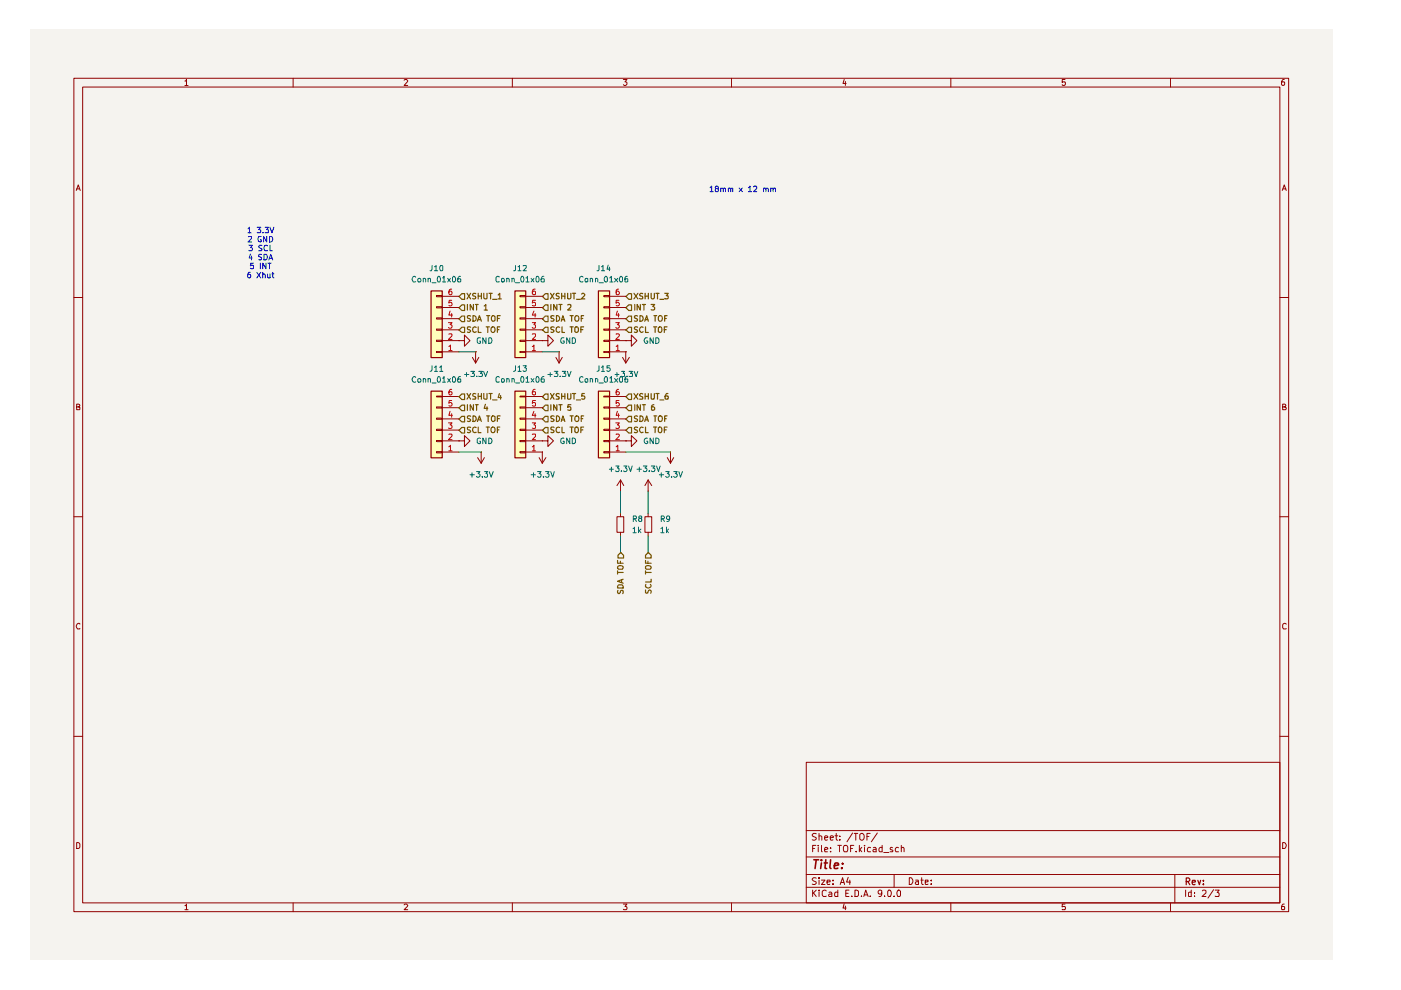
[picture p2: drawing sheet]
<svg xmlns="http://www.w3.org/2000/svg" width="297mm" height="210mm" viewBox="0 0 297 210" stroke-linecap="round" stroke-linejoin="round" font-family="sans-serif">
<path d="M6.3 6.4h276.2v197.1h-276.2z" fill="#f5f3ef"/>
<g fill="none" stroke="#910000" stroke-width=".21">
<path d="M15.7 16.6h257.5v176.7h-257.5zM17.5 18.5h253.9v172.9h-253.9zM39.2 17.2h.2l.1-.4v1.3M39.2 18.1h.7M62.1 16.6v1.9M85.7 17l.2-.2h.3l.2 .3-.7 1h.7M108.6 16.6v1.9M132.2 16.8h.7l-.4 .6 .4 .1v.4l-.2 .2h-.4l-.1-.2M155.1 16.6v1.9M179 16.8l-.3 .9h.7M179.2 17.3v.8M201.6 16.6v1.9"/>
<path d="M225.8 16.8h-.6v.6h.6l.1 .1-.1 .5-.4 .1-.2-.2M248.2 16.6v1.9M272.3 16.8h-.3a.93 .93 0 0 0-.2 1.2h.5l.1-.5-.1-.1h-.5l-.1 .1M16.2 40.4l.4-1.2 .4 1.2M16.3 40h.5M271.9 40.4l.4-1.2 .4 1.2M272 40h.6M15.7 63.1h1.8M271.4 63.1h1.8M16.3 86.3h.4l.2-.3-.1-.2-.5-.1v1.2h.5l.1-.5-.2-.1M271.9 86.3l.6-.1v-.4l-.6-.1v1.2h.6l.2-.4-.3-.2M15.7 109.6h1.8"/>
<path d="M271.4 109.6h1.8M16.9 132.3l-.1-.1a.66 .66 0 0 0-.6 .4 .66 .66 0 0 0 .2 .7h.5M272.7 132.3l-.4-.1-.4 .3v.6l.2 .2h.6M15.7 156.1h1.8M271.4 156.1h1.8M16.3 178.6h.3l.3 .4v.6l-.3 .3h-.3zM170.9 161.6h100.5v29.8h-100.5zM170.9 176.1h100.5M172.3 179.9h.4M173 179.2h-.7v1.4M173.1 176.8l-.6-.1-.3 .3 .1 .3 .7 .2 .1 .2a.51 .51 0 0 1-.4 .4 .51 .51 0 0 1-.5 0M173.5 179.2v.1"/>
<path d="M173.5 179.7v.9M173.7 177.3l.3-.1 .2 .2v.7M173.7 176.7v1.4M174.2 179.2v1.2l.1 .2M174.8 177.6l.7-.1-.1-.2-.4-.1-.2 .2 .1 .7h.5M176 177.6l.7-.1-.1-.2-.4-.1-.2 .2 .1 .7h.5M176.1 179.7v.2M177 177.2h.6M177.3 176.7v1.2l.3 .2M177.6 179.2h.8M178 179.2v1.4M178.1 178v.1"/>
<path d="M178.1 177.3v.1M178.9 179.4l.3-.2a.46 .46 0 0 1 .5 .5l-.1 .9h-.6l-.2-.4zM180.3 179.9h.5M180.8 176.6l-1.2 1.9M181 179.2h-.7v1.4M181.1 176.7h.8M181.4 176.7v1.4M182.2 179.2v1.4M182.3 177l.6-.3a.78 .78 0 0 1 .4 .8 .78 .78 0 0 1-.7 .6l-.3-.2zM182.7 179.7l-.5 .6M183.3 179.2v.1M183.3 179.7v.9"/>
<path d="M183.8 177.4h.4M184.5 176.7h-.7v1.4M184.6 179.7h-.5a.59 .59 0 0 0 0 .9h.5M185.2 179.7h.4l.2 .2v.7h-.6v-.4l.6-.2M186 176.6l-1.3 1.9M187 179.2v1.4l-.6-.1a.6 .6 0 0 1 .2-.8h.4M189.2 179.7h-.3l-.2 .2 .2 .3 .4 .1-.1 .3h-.5M190.5 179.7h-.4a.59 .59 0 0 0-.1 .9h.5M191.1 179.8l.2-.1h.3l.1 .9M191.1 179.2v1.4M271.9 178.6a.65 .65 0 0 1 .8 .7 .65 .65 0 0 1-.8 .6zM39.2 192h.2l.1-.3v1.2"/>
<path d="M39.2 192.9h.7M62.1 191.4v1.9M85.7 191.9l.2-.2h.3l.2 .2-.7 1h.7M108.6 191.4v1.9M132.2 191.7h.7l-.4 .5 .4 .2v.3l-.1 .2-.6-.1M155.1 191.4v1.9M170.9 188.1h100.5M170.9 185.4h100.5M170.9 181.7h100.5M172.3 188.7v1.4M172.5 189.3l.6 .8M173.1 186.2l-.6-.1-.3 .3 .3 .4 .6 .3a.51 .51 0 0 1-.4 .4 .51 .51 0 0 1-.5 0"/>
<path d="M173.1 188.7l-.8 .8M173.7 188.7v.2M173.7 186.1v.2M173.7 186.6v.9M173.7 189.1v1M174.2 186.6h.7l-.7 .9h.7M174.8 180.2l.7-.2-.1-.3h-.4l-.2 .2 .1 .7h.5M175.2 188.9l-.4-.2-.5 .4 .1 .8 .2 .2 .6-.1M175.3 187l.7-.1-.1-.3h-.5l-.1 .2 .1 .7h.5M175.8 189.2l.4-.1 .2 .3v.7h-.6l-.1-.4 .7-.2M176.1 180.5v.1M176.6 187.4v.1"/>
<path d="M176.6 186.6v.2M177.6 188.7v1.4h-.6v-.9h.6M178.1 187.5l.5-1.4 .5 1.4M178.3 187.1h.6M179 191.6l-.3 .9h.7M179.2 192.1v.8M179.3 189.4h.5M179.8 186l-.3 1h.8M180 188.7h-.7v1.4h.7M180.2 186.6v.9M180.6 190v.1M181.3 188.7h.3l.4 .4v.6l-.2 .4h-.5z"/>
<path d="M181.5 180.5v.1M182.3 180.1l.4 .5M182.6 190v.1M183.1 190.1l.5-1.4 .5 1.4M183.2 189.7h.7M184.5 190v.1M186.9 189.3v.2l-.5 .1-.2-.3v-.3l.2-.3 .5 .2v.8l-.2 .4h-.3M187.4 180.8h1.1M187.5 190v.1M188.2 189l.3-.3a.78 .78 0 0 1 .6 .6 .78 .78 0 0 1-.3 .8l-.5-.1zM189.6 190v.1M189.6 185.4v2.7"/>
<path d="M190.3 188.8l.4-.1 .2 .3v.8l-.1 .3h-.5l-.1-.3v-.6zM192.8 186.1a.72 .72 0 0 1 .8 .7 .72 .72 0 0 1-.8 .7zM194.1 186.6h.5l.1 .9M194.7 186.9h-.4l-.2 .3 .2 .3h.4M195.2 186.6h.5M195.4 186.1v1.2l.3 .2M196.2 187l.6-.1v-.3h-.6v.9h.6M197.4 187.4v.1M197.4 186.6v.2M201.6 191.4v1.9M225.8 191.7h-.6v.6l.6-.1 .1 .2-.1 .5-.6-.1M248.2 191.4v1.9"/>
<path d="M249.1 185.4v6M251.4 188.7v1.4M252.6 188.7v1.4h-.5l-.1-.8 .2-.2 .4 .1M253.2 190v.1M253.2 189.2v.2M254.9 188.9l.2-.2 .5 .1 .1 .5-.9 .8h.9M257.3 188.6l-1.2 1.8M257.6 188.7h.9l-.4 .5 .4 .3-.1 .6-.8-.1M272.3 191.7h-.3a.93 .93 0 0 0-.2 1.2h.5l.1-.5-.1-.2h-.5l-.1 .2"/>
</g>
<path d="M251.5 186.9h.5l.3-.3v-.2l-.3-.3h-.5v1.5M251.8 186.9l.5 .7M252.8 187.1l.6-.1v-.4h-.5l-.1 .2 .1 .7h.5M254 186.6l.3 1 .3-1M255.1 187.4v.2M255.1 186.6v.2" fill="none" stroke="#910000" stroke-width=".25"/>
<path d="M172.6 182.3h1M173.1 182.3l-.3 1.8M174.2 182.3v.2M174.2 183l-.2 1.1M174.8 183h.6M175.1 182.3l-.2 1.8h.4M176.1 182.3l-.2 1.6 .3 .2M176.9 183.6l.9-.2-.1-.4h-.7l-.1 .9 .1 .2h.6M178.5 184v.1M178.6 183v.2" fill="none" stroke="#910000" stroke-width=".34"/>
<g fill="#ffb">
<path d="M126.8 61.6h2.4v14.2h-2.4z"/>
<path d="M126.8 82.9h2.4v14.1h-2.4z"/>
<path d="M91.4 61.6h2.3v14.2h-2.3z"/>
<path d="M109.1 61.6h2.3v14.2h-2.3z"/>
<path d="M91.4 82.9h2.3v14.1h-2.3z"/>
<path d="M109.1 82.9h2.3v14.1h-2.3z"/>
</g>
<path d="M133.3 67h.6v1.2h-.6l-.6-.6z" fill="#f5f3ef"/>
<path d="M133.3 67h.6v1.2h-.6l-.6-.6zM135.2 67l-.5-.1-.2 .3 .1 .2 .5 .2v.4h-.6M135.7 66.9l.6 .2 .1 .3-.1 .5-.4 .2h-.2zM136.7 68.1l.4-1.2 .4 1.2M136.8 67.8h.6M138.6 66.9h.6M138.9 66.9v1.2M139.7 67l.2-.1a.6 .6 0 0 1 .5 .6 .6 .6 0 0 1-.5 .6l-.3-.4zM140.9 67.5h.4M141.4 66.9h-.5v1.2" fill="none" stroke="#765500" stroke-width=".25"/>
<path d="M133.3 62.3h.6v1.2h-.6l-.6-.6z" fill="#f5f3ef"/>
<path d="M133.3 62.3h.6v1.2h-.6l-.6-.6zM134.4 62.2l.9 1.2M135.3 62.2l-.9 1.2M136.3 62.3l-.5-.1-.2 .2 .1 .3 .6 .2v.4h-.7M136.8 62.2v1.2M136.8 62.8h.7M137.5 62.2v1.2M138 62.2v.9a.35 .35 0 0 0 .4 .3 .35 .35 0 0 0 .3-.3v-.9M139.1 62.2h.6M139.4 62.2v1.2M139.9 63.5h.9M140.9 62.2h.8l-.4 .5h.3v.6h-.7" fill="none" stroke="#765500" stroke-width=".25"/>
<path d="M133.3 64.6h.6v1.2h-.6l-.6-.6z" fill="#f5f3ef"/>
<path d="M133.3 64.6h.6v1.2h-.6l-.6-.6zM134.6 64.6v1.1M135.8 64.6v1.1l-.7-1.1v1.1M136.2 64.6h.7M136.5 64.6v1.1M138 64.6h.8l-.4 .4 .4 .2-.1 .5h-.7" fill="none" stroke="#765500" stroke-width=".25"/>
<path d="M133.3 90.6h.6v1.2h-.6l-.6-.6z" fill="#f5f3ef"/>
<path d="M133.3 90.6h.6v1.2h-.6l-.6-.6zM135.2 90.6h-.5l-.2 .2 .1 .3 .5 .1v.5h-.6M136.4 90.6a.55 .55 0 0 0-.8 .5 .55 .55 0 0 0 .8 .6M136.9 90.6v1.1h.6M138.6 90.6h.6M138.9 90.6v1.1M139.6 90.7l.5-.1a.65 .65 0 0 1 .3 .6 .65 .65 0 0 1-.6 .5l-.2-.1zM140.8 91.1h.5M141.4 90.6h-.6v1.1" fill="none" stroke="#765500" stroke-width=".25"/>
<g fill="none" stroke="#910000" stroke-width=".21">
<path d="M132.7 93.5h1.2v-1.1l1.1 1.1-1.1 1.2v-1.2M132.7 93.5h.1M141.5 97l.7 1.2M142.2 95.8h.1M142.2 95.8v2.4M142.8 97l-.6 1.2M131.6 104.1h.1M131.6 101.8l-.8 1.2M131.6 101.8l.6 1.2M131.6 101.8v2.3M137.4 104.1h.1M137.4 101.8l-.7 1.2"/>
<path d="M137.4 101.8l.8 1.2M137.4 101.8v2.3"/>
</g>
<path d="M132.7 88.9l.6-.6h.6v1.2h-.6z" fill="#f5f3ef"/>
<path d="M132.7 88.9l.6-.6h.6v1.2h-.6zM135.2 88.3l-.5-.1-.2 .2 .1 .3 .5 .2v.4h-.6M135.7 88.2l.6 .1 .1 .4-.1 .5-.4 .2h-.2zM136.7 89.4l.4-1.2 .4 1.2M136.8 89h.6M138.6 88.2h.6M138.9 88.2v1.2M139.7 88.3l.2-.1a.6 .6 0 0 1 .5 .6 .6 .6 0 0 1-.5 .6l-.3-.5zM140.9 88.8h.4M141.4 88.2h-.5v1.2" fill="none" stroke="#765500" stroke-width=".25"/>
<path d="M133.3 85.9h.6v1.2h-.6l-.6-.6z" fill="#f5f3ef"/>
<path d="M133.3 85.9h.6v1.2h-.6l-.6-.6zM134.6 85.8v1.2M135.8 85.8v1.2l-.7-1.2v1.2M136.2 85.8h.7M136.5 85.8v1.2M138.6 85.8l-.5 .3v.8h.6l.1-.4-.2-.3h-.3l-.2 .3" fill="none" stroke="#765500" stroke-width=".25"/>
<path d="M132.7 84.1l.6-.6h.6v1.2h-.6z" fill="#f5f3ef"/>
<path d="M132.7 84.1l.6-.6h.6v1.2h-.6zM134.4 83.4l.9 1.2M135.3 83.4l-.9 1.2M136.3 83.5l-.5-.1-.2 .3 .1 .2 .6 .3v.3l-.7 .1M136.8 83.4v1.2M136.8 84h.7M137.5 83.4v1.2M138 83.4l.1 1.2h.5l.1-.1v-1.1M139.1 83.4h.6M139.4 83.4v1.2M139.9 84.8h.9M141.6 83.4h-.2a.93 .93 0 0 0-.3 1.2h.5l.1-.5-.1-.2h-.5l-.1 .2" fill="none" stroke="#765500" stroke-width=".25"/>
<path d="M133.3 69.4h.6v1.1h-.6l-.6-.5z" fill="#f5f3ef"/>
<path d="M133.3 69.4h.6v1.1h-.6l-.6-.5zM135.2 69.4h-.6v.4a.44 .44 0 0 1 .4 .1 .44 .44 0 0 1 .1 .5h-.6M136.4 69.4a.54 .54 0 0 0-.8 .4 .54 .54 0 0 0 .7 .6l.1-.1M136.9 69.3v1.2h.6M138.6 69.3h.6M138.9 69.3v1.2M139.6 69.5l.5-.2a.65 .65 0 0 1 .3 .7 .65 .65 0 0 1-.6 .5l-.2-.2zM140.8 69.9h.5M141.4 69.3h-.6v1.2" fill="none" stroke="#765500" stroke-width=".25"/>
<path d="M126.9 61.7h2.3v14.1h-2.3z" fill="none" stroke="#910000" stroke-width=".25"/>
<g fill="none" stroke="#910000" stroke-width=".21">
<path d="M128 74.5h1.2v.3h-1.2zM128 72.1h1.2v.3h-1.2zM128 69.8h1.2v.2h-1.2zM128 67.4h1.2v.2h-1.2zM128 65h1.2v.3h-1.2zM128 62.7h1.2v.2h-1.2zM129.2 74.6h3.5M129.2 72.2h3.5M129.2 69.9h3.5M129.2 67.6h3.5M129.2 65.2h3.5M129.2 62.8h3.5"/>
<path d="M132 75.8l.7 1.2M132.7 74.6h.1M132.7 72.2h1.2v-1.2l1.1 1.2-1.1 1.2v-1.2M132.7 72.2h.1M132.7 74.6v2.4M133.4 75.8l-.7 1.2"/>
</g>
<path d="M130.6 68.4h.7l-.4 .4 .3 .1 .1 .4-.2 .3h-.4l-.1-.2M130.6 73.5l.4-.3v1.1M130.6 70.9l.5-.1 .2 .3-.7 .9h.7M130.6 74.3h.7M130.9 66l-.3 .8h.7M131.1 61.3l-.5 .3v.8h.6l.1-.4-.2-.3h-.3l-.2 .3M131.1 66.5v.7M131.2 63.7h-.6v.6l.5-.2 .2 .2-.1 .5h-.6" fill="none" stroke="#b90000" stroke-width=".21"/>
<path d="M115.6 83.5h.6v1.2h-.6l-.6-.6z" fill="#f5f3ef"/>
<path d="M115.6 83.5h.6v1.2h-.6l-.6-.6zM116.7 83.4l.8 1.2M117.5 83.4l-.8 1.2M118.6 83.5h-.6v.4l.5 .2 .1 .4-.1 .1h-.6M119.1 83.4v1.2M119.1 84h.7M119.8 83.4v1.2M120.4 83.4v1.2h.5l.1-.1v-1.1M121.4 83.4h.6M121.7 83.4v1.2M122.2 84.8h.9M123.9 83.4h-.5l-.1 .6 .5-.1 .2 .2v.4l-.2 .1-.5-.1" fill="none" stroke="#765500" stroke-width=".25"/>
<path d="M115.6 88.3h.6v1.2h-.6l-.6-.6z" fill="#f5f3ef"/>
<path d="M115.6 88.3h.6v1.2h-.6l-.6-.6zM117.5 88.3h-.7v.3l.7 .4-.3 .4-.4-.1M118 88.2a.6 .6 0 0 1 .7 .6 .6 .6 0 0 1-.7 .6zM119 89.4l.3-1.2 .5 1.2M119.1 89h.6M120.9 88.2h.6M121.2 88.2v1.2M122 88.3l.2-.1a.6 .6 0 0 1 .5 .6 .6 .6 0 0 1-.5 .6l-.3-.5zM123.2 88.8h.4M123.7 88.2h-.5v1.2" fill="none" stroke="#765500" stroke-width=".25"/>
<path d="M115.6 85.9h.6v1.2h-.6l-.6-.6z" fill="#f5f3ef"/>
<path d="M115.6 85.9h.6v1.2h-.6l-.6-.6zM116.8 85.8v1.2M118.1 85.8v1.2l-.7-1.2v1.2M118.5 85.8h.7M118.8 85.8v1.2M121 85.8h-.6v.6l.1-.2h.4l.1 .2v.5h-.6" fill="none" stroke="#765500" stroke-width=".25"/>
<path d="M115.6 90.6h.6v1.2h-.6l-.6-.6z" fill="#f5f3ef"/>
<path d="M115.6 90.6h.6v1.2h-.6l-.6-.6zM117.5 90.6h-.7v.4l.7 .4-.3 .3h-.4M118.7 90.6h-.3a.6 .6 0 0 0-.5 .5 .6 .6 0 0 0 .5 .6h.3M119.2 90.6v1.1h.5M120.9 90.6h.6M121.2 90.6v1.1M121.9 90.7l.5-.1a.65 .65 0 0 1 .3 .6 .65 .65 0 0 1-.6 .5l-.2-.1zM123.1 91.1h.5M123.7 90.6h-.6v1.1" fill="none" stroke="#765500" stroke-width=".25"/>
<path d="M126.9 82.9h2.3v14.2h-2.3z" fill="none" stroke="#910000" stroke-width=".25"/>
<path d="M128 95.8h1.2v.2h-1.2zM128 93.4h1.2v.2h-1.2zM128 91h1.2v.3h-1.2zM128 88.6h1.2v.3h-1.2zM128 86.3h1.2v.2h-1.2zM128 84h1.2v.2h-1.2zM129.2 95.8h3.5M129.2 93.5h3.5M129.2 91.2h3.5M129.2 88.8h3.5M129.2 86.4h3.5M129.2 84.1h3.5" fill="none" stroke="#910000" stroke-width=".21"/>
<path d="M130.6 89.7h.7l-.4 .4 .4 .2-.1 .5h-.6M130.6 94.7l.4-.3v1.2M130.6 92.1l.5-.1 .2 .4-.7 .8h.7M130.6 95.6h.7M130.9 87.2l-.3 .9h.7M131.1 82.5l-.3 .1-.2 .3v.8h.6l.1-.5-.2-.1h-.4l-.1 .1M131.1 87.7v.8M131.2 84.9h-.6v.6l.5-.2 .2 .3-.1 .4h-.6" fill="none" stroke="#b90000" stroke-width=".21"/>
<path d="M131.6 117.1l.6 .6v.6h-1.2v-.6z" fill="#f5f3ef"/>
<path d="M130.9 118.8v.6h1.2M131.5 119v.4M131.6 117.1l.6 .6v.6h-1.2v-.6zM130.9 120.2a.65 .65 0 0 1 .7-.3 .65 .65 0 0 1 .5 .5l-.1 .3h-.9zM130.9 121v.7M130.9 121.4h1.2M131 125.2l-.1 .4 .3 .3 .3-.3 .2-.4h.3v.7M131 124.2l.2-.2h.7l.2 .3v.4h-1.2zM131.8 123v.5M132.1 122.8l-1.2 .4 1.2 .5" fill="none" stroke="#765500" stroke-width=".25"/>
<path d="M136.9 117.7l.6-.6 .5 .6v.6h-1.1z" fill="#f5f3ef"/>
<path d="M136.9 118.8v.6h1.1M137.4 119v.4M137.5 117.1l.5 .6v.6h-1.1v-.6zM136.9 125.1v.6h.5l.1-.5 .3-.1 .2 .2v.5M136.9 120.1a.86 .86 0 0 1 1.1 .1l-.1 .5h-.9l-.1-.2zM136.9 121v.7M136.9 121.4h1.1M136.9 123.9v.5a.67 .67 0 0 0 .6 .3 .67 .67 0 0 0 .5-.5l-.1-.3M138 122.8v.6h-1.1" fill="none" stroke="#765500" stroke-width=".25"/>
<path d="M130.8 109.6h1.4v3.3h-1.4zM131.6 108.9v.7M131.6 112.9v.7M136.7 109.6h1.5v3.3h-1.5zM137.4 108.9v.7M137.4 112.9v.7" fill="none" stroke="#910000" stroke-width=".21"/>
<path d="M97.9 64.6h.6v1.2h-.6l-.6-.6z" fill="#f5f3ef"/>
<path d="M97.9 64.6h.6v1.2h-.6l-.6-.6zM99.1 64.6v1.1M100.4 64.6v1.1l-.7-1.1v1.1M100.8 64.6h.6M101 64.6v1.1M102.7 64.9l.3-.3v1.1M102.7 65.7h.6" fill="none" stroke="#765500" stroke-width=".25"/>
<path d="M97.9 62.3h.6v1.2h-.6l-.6-.6z" fill="#f5f3ef"/>
<g fill="none" stroke="#765500" stroke-width=".25">
<path d="M97.9 62.3h.6v1.2h-.6l-.6-.6zM99 62.2l.8 1.2M99.8 62.2l-.8 1.2M100.9 62.3h-.6v.4l.5 .2 .1 .2-.3 .3-.4-.1M101.4 62.2v1.2M101.4 62.8h.7M102.1 62.2v1.2M102.6 62.2v.9l.2 .3 .5-.1v-1.1M103.7 62.2h.7M104 62.2v1.2M104.4 63.5h1M105.6 62.5l.4-.3v1.2"/>
<path d="M105.6 63.4h.7"/>
</g>
<path d="M97.9 67h.6v1.2h-.6l-.6-.6z" fill="#f5f3ef"/>
<path d="M97.9 67h.6v1.2h-.6l-.6-.6zM99.8 67h-.7v.4l.7 .4-.3 .3-.4-.1M100.3 66.9a.6 .6 0 0 1 .7 .6 .6 .6 0 0 1-.7 .6zM101.2 68.1l.4-1.2 .5 1.2M101.4 67.8h.5M103.2 66.9h.6M103.5 66.9v1.2M104.4 66.9l.5 .2v.8l-.5 .2a.78 .78 0 0 1 0-1.2zM105.5 67.5h.4M106 66.9h-.5v1.2" fill="none" stroke="#765500" stroke-width=".25"/>
<path d="M97.9 69.4h.6v1.1h-.6l-.6-.5z" fill="#f5f3ef"/>
<path d="M97.9 69.4h.6v1.1h-.6l-.6-.5zM99.8 69.4h-.7v.3l.7 .4-.3 .4-.4-.1M101 69.4l-.3-.1a.6 .6 0 0 0-.5 .6 .6 .6 0 0 0 .5 .6l.3-.2M101.4 69.3v1.2h.6M103.1 69.3h.7M103.4 69.3v1.2M104.2 69.5l.2-.2a.6 .6 0 0 1 .6 .6 .6 .6 0 0 1-.6 .6l-.3-.4zM105.5 69.9h.3M106 69.3h-.5v1.2" fill="none" stroke="#765500" stroke-width=".25"/>
<path d="M91.4 61.7h2.4v14.1h-2.4z" fill="none" stroke="#910000" stroke-width=".25"/>
<g fill="none" stroke="#910000" stroke-width=".21">
<path d="M92.5 74.5h1.2v.3h-1.2zM92.5 72.1h1.2v.3h-1.2zM92.5 69.8h1.2v.2h-1.2zM92.5 67.4h1.2v.2h-1.2zM92.5 65h1.2v.3h-1.2zM92.5 62.7h1.2v.2h-1.2zM93.7 74.6h3.6M93.7 72.2h3.6M93.7 69.9h3.6M93.7 67.6h3.6M93.7 65.2h3.6M93.7 62.8h3.6"/>
<path d="M97.3 72.2h1.2v-1.2l1.2 1.2-1.2 1.2v-1.2M97.3 72.2h.1"/>
</g>
<path d="M95.1 68.4h.7l-.4 .4 .4 .3v.4l-.6 .1-.1-.2M95.2 73.5l.3-.3v1.1M95.2 70.9l.6-.1v.3l-.7 .9h.7M95.2 74.3h.6M95.4 66l-.2 .8h.7M95.8 63.7h-.6v.6l.1-.2 .5 .1v.6h-.6M95.8 61.3l-.5 .1-.1 .8a.35 .35 0 0 0 .3 .3 .35 .35 0 0 0 .3-.3v-.2l-.2-.3-.4 .3M95.8 66.5v.7" fill="none" stroke="#b90000" stroke-width=".21"/>
<path d="M97.3 88.9l.6-.6h.6v1.2h-.6z" fill="#f5f3ef"/>
<path d="M97.9 88.3h.6v1.2h-.6l-.6-.6zM99.8 88.3h-.7v.3l.7 .4-.3 .4-.4-.1M100.3 88.2a.6 .6 0 0 1 .7 .6 .6 .6 0 0 1-.7 .6zM101.2 89.4l.4-1.2 .5 1.2M101.4 89h.5M103.2 88.2h.6M103.5 88.2v1.2M104.4 88.2l.5 .1v.9l-.5 .2a.78 .78 0 0 1 0-1.2zM105.5 88.8h.4M106 88.2h-.5v1.2" fill="none" stroke="#765500" stroke-width=".25"/>
<path d="M97.9 90.6h.6v1.2h-.6l-.6-.6z" fill="#f5f3ef"/>
<path d="M97.9 90.6h.6v1.2h-.6l-.6-.6zM99.8 90.6h-.7v.4l.7 .4-.3 .3h-.4M101 90.6h-.3a.6 .6 0 0 0-.5 .5 .6 .6 0 0 0 .5 .6h.3M101.4 90.6v1.1h.6M103.1 90.6h.7M103.4 90.6v1.1M104.2 90.7l.2-.1a.6 .6 0 0 1 .6 .5 .6 .6 0 0 1-.6 .6l-.3-.4zM105.5 91.1h.3M106 90.6h-.5v1.1" fill="none" stroke="#765500" stroke-width=".25"/>
<path d="M97.3 93.5h1.2v-1.1l1.2 1.1-1.2 1.2v-1.2M97.3 93.5h.1M101.3 97l.7 1.2M102 95.8h.1M102 95.8v2.4M102.7 97l-.7 1.2M114.3 97l.7 1.2M115 95.8h.1M115 95.8v2.4M115.7 97l-.7 1.2" fill="none" stroke="#910000" stroke-width=".21"/>
<path d="M115.6 67h.6v1.2h-.6l-.6-.6z" fill="#f5f3ef"/>
<path d="M115.6 67h.6v1.2h-.6l-.6-.6zM117.5 67h-.7v.4l.7 .4-.3 .3-.4-.1M118 66.9a.6 .6 0 0 1 .7 .6 .6 .6 0 0 1-.7 .6zM119 68.1l.3-1.2 .5 1.2M119.1 67.8h.6M120.9 66.9h.6M121.2 66.9v1.2M122 67.1l.2-.2a.6 .6 0 0 1 .5 .6 .6 .6 0 0 1-.5 .6l-.3-.4zM123.2 67.5h.4M123.7 66.9h-.5v1.2" fill="none" stroke="#765500" stroke-width=".25"/>
<path d="M115.6 62.3h.6v1.2h-.6l-.6-.6z" fill="#f5f3ef"/>
<path d="M115.6 62.3h.6v1.2h-.6l-.6-.6zM116.7 62.2l.8 1.2M117.5 62.2l-.8 1.2M118.6 62.3h-.6v.4l.5 .2 .1 .2-.3 .3-.4-.1M119.1 62.2v1.2M119.1 62.8h.7M119.8 62.2v1.2M120.4 62.2v1.1l.1 .1h.3l.2-.3v-.9M121.4 62.2h.6M121.7 62.2v1.2M122.2 63.5h.9M123.3 62.4l.4-.2 .3 .3-.8 .9h.8" fill="none" stroke="#765500" stroke-width=".25"/>
<path d="M115.6 64.6h.6v1.2h-.6l-.6-.6z" fill="#f5f3ef"/>
<path d="M115.6 64.6h.6v1.2h-.6l-.6-.6zM116.8 64.6v1.1M118.1 64.6v1.1l-.7-1.1v1.1M118.5 64.6h.7M118.8 64.6v1.1M120.4 64.6h.6v.5l-.6 .6h.6" fill="none" stroke="#765500" stroke-width=".25"/>
<path d="M115.6 69.4h.6v1.1h-.6l-.6-.5z" fill="#f5f3ef"/>
<path d="M115.6 69.4h.6v1.1h-.6l-.6-.5zM117.5 69.4h-.7v.3l.7 .4-.3 .4-.4-.1M118.7 69.4l-.3-.1a.6 .6 0 0 0-.5 .6 .6 .6 0 0 0 .5 .6l.3-.2M119.2 69.3v1.2h.5M120.9 69.3h.6M121.2 69.3v1.2M121.9 69.5l.5-.2a.65 .65 0 0 1 .3 .7 .65 .65 0 0 1-.6 .5l-.2-.2zM123.1 69.9h.5M123.7 69.3h-.6v1.2" fill="none" stroke="#765500" stroke-width=".25"/>
<g fill="none" stroke="#910000" stroke-width=".21">
<path d="M110.2 74.5h1.2v.3h-1.2zM110.2 72.1h1.2v.3h-1.2zM110.2 69.8h1.2v.2h-1.2zM110.2 67.4h1.2v.2h-1.2zM110.2 65h1.2v.3h-1.2zM110.2 62.7h1.2v.2h-1.2zM111.4 74.6h3.6M111.4 72.2h3.6M111.4 69.9h3.6M111.4 67.6h3.6M111.4 65.2h3.6M111.4 62.8h3.6"/>
<path d="M115 72.2h1.2v-1.2l1.1 1.2-1.1 1.2v-1.2M115 72.2h.1M117.9 75.8l.6 1.2M118.5 74.6h.1M118.5 74.6v2.4M119.2 75.8l-.7 1.2M92.5 95.8h1.2v.2h-1.2zM92.5 93.4h1.2v.2h-1.2zM92.5 91h1.2v.3h-1.2zM92.5 88.6h1.2v.3h-1.2zM92.5 86.3h1.2v.2h-1.2zM92.5 84h1.2v.2h-1.2z"/>
<path d="M93.7 95.8h3.6M93.7 93.5h3.6M93.7 91.2h3.6M93.7 88.8h3.6M93.7 86.4h3.6M93.7 84.1h3.6M110.2 95.8h1.2v.2h-1.2zM110.2 93.4h1.2v.2h-1.2zM110.2 91h1.2v.3h-1.2zM110.2 88.6h1.2v.3h-1.2zM110.2 86.3h1.2v.2h-1.2zM110.2 84h1.2v.2h-1.2z"/>
<path d="M111.4 95.8h3.6M111.4 93.5h3.6M111.4 91.2h3.6M111.4 88.8h3.6M111.4 86.4h3.6M111.4 84.1h3.6M115 93.5h1.2v-1.1l1.1 1.1-1.1 1.2v-1.2M115 93.5h.1"/>
</g>
<path d="M109.2 61.7h2.3v14.1h-2.3zM91.4 82.9h2.4v14.2h-2.4zM109.2 82.9h2.3v14.2h-2.3z" fill="none" stroke="#910000" stroke-width=".25"/>
<g fill="none" stroke="#b90000" stroke-width=".21">
<path d="M112.9 73.5l.3-.3v1.1M112.9 70.9h.6v.4l-.6 .7h.6M112.9 68.4h.6l-.3 .4 .3 .1v.5l-.1 .2h-.4l-.1-.2M112.9 74.3h.6M113.2 66l-.3 .8h.7M113.5 61.3h-.3a.73 .73 0 0 0-.1 1.2l.4-.1v-.5l-.4-.2-.2 .3M113.5 66.5v.7M113.5 63.7h-.6v.6l.1-.2h.4l.1 .2v.5h-.6M95.1 89.7h.7l-.4 .4 .4 .1v.6h-.7M95.2 94.7l.3-.3v1.2M95.2 92.1l.6-.1v.4l-.7 .8h.7M95.2 95.6h.6"/>
<path d="M95.4 87.2l-.2 .9h.7M95.8 84.9h-.6v.6l.1-.2 .5 .1v.6h-.6M95.8 82.5h-.3a.73 .73 0 0 0-.1 1.2h.4v-.5v-.1h-.6v.1M95.8 87.7v.8M112.9 94.7l.3-.3v1.2M112.9 92.1h.6v.4l-.6 .7h.6M112.9 89.7h.6l-.3 .4 .3 .2v.5h-.6M112.9 95.6h.6M113.2 87.2l-.3 .9h.7M113.5 82.5h-.3a.73 .73 0 0 0-.2 1.2h.5v-.6h-.5l-.1 .1M113.5 87.7v.8M113.5 84.9h-.6v.6l.1-.2h.4l.1 .2v.5h-.6"/>
</g>
<path d="M97.9 83.5h.6v1.2h-.6l-.6-.6z" fill="#f5f3ef"/>
<g fill="none" stroke="#765500" stroke-width=".25">
<path d="M97.9 83.5h.6v1.2h-.6l-.6-.6zM99 83.4l.8 1.2M99.8 83.4l-.8 1.2M100.9 83.5h-.6v.4l.5 .2 .1 .4-.1 .1h-.6M101.4 83.4v1.2M101.4 84h.7M102.1 83.4v1.2M102.6 83.4v1.1l.1 .1 .6-.1v-1.1M103.7 83.4h.7M104 83.4v1.2M104.4 84.8h1M105.9 83.4l-.3 .9h.7"/>
<path d="M106.1 83.9v.7"/>
</g>
<path d="M97.9 85.9h.6v1.2h-.6l-.6-.6z" fill="#f5f3ef"/>
<path d="M97.9 85.9h.6v1.2h-.6l-.6-.6zM99.1 85.8v1.2M100.4 85.8v1.2l-.7-1.2v1.2M100.8 85.8h.6M101 85.8v1.2M102.9 85.7l-.2 .9h.7M103.3 86.2v.8" fill="none" stroke="#765500" stroke-width=".25"/>
<path d="M100.2 75.8l.6 1.2M100.8 74.6h.1M100.8 74.6v2.4M101.5 75.8l-.7 1.2" fill="none" stroke="#910000" stroke-width=".21"/>
<path d="M97.3 74.6h3.5M115 74.6h3.5M97.3 95.8h4.7M132.7 95.8h9.5M131.6 104.1v4.8M131.6 113.6v3.5M137.4 104.1v4.8M137.4 113.6v3.5" fill="none" stroke="#090" stroke-width=".21"/>
<g fill="none" stroke="#0000ca" stroke-width=".21">
<path d="M150.5 39.8l.4-.3v1.1M151.9 40h-.2a.31 .31 0 0 1 .1-.5 .31 .31 0 0 1 .4 .1v.4h-.3l-.3 .2 .1 .4h.5l.1-.4-.2-.2M152.8 40l.4-.1 .1 .1v.6M152.8 39.9v.7M154.4 40l.4-.1 .1 .1v.6M154.4 39.9v.7M156.7 39.9l.7 .7M157.4 39.9l-.7 .7M158.7 39.8l.3-.3v1.1M159.8 39.6l.1-.1h.4l.1 .1v.4l-.6 .6h.6M161.9 40l.3-.1 .2 .1v.6M161.9 39.9v.7"/>
<path d="M163.4 40h.5v.6M163.4 39.9v.7M52.6 48.5l.3-.3v1.2M52.6 49.4h.7M52.7 50.2l.6-.1v.4l-.7 .8h.7M52.7 52h.8l-.4 .5h.3v.7l-.7-.1M53.1 53.8l-.3 .9h.7M53.1 57.7h-.4l-.1 .3v.8h.5l.1-.4a.35 .35 0 0 0-.4-.2 .35 .35 0 0 0-.3 .2M53.3 54.3v.8M53.8 55.8h-.6l-.1 .6 .2-.2h.3l.2 .2v.5h-.7M54.4 57.7l.9 1.2M54.5 48.2h.8l-.4 .5 .4 .2v.3l-.2 .2-.6-.1"/>
<path d="M55.2 55.8v1.2M55.3 57.7l-.9 1.2M55.4 50.1h-.5a.67 .67 0 0 0-.2 .7 .67 .67 0 0 0 .5 .5l.2-.1v-.4h-.2M55.5 53.9l-.6 .1v.4l.6 .2v.3l-.2 .2-.4-.1M55.5 52.1h-.6v.4l.5 .2 .1 .3-.1 .2h-.5M55.7 49.3v.1M55.7 58.3l.2-.2 .3 .2v.6M55.7 57.7v1.2M56 53.9h.5l.1 .3v.6l-.3 .3h-.3zM56.2 48.2h.7l-.3 .5 .3 .1v.5h-.7M56.4 55.8v1.2l-.7-1.2v1.2M56.6 50.1v1.2l-.7-1.2v1.2"/>
<path d="M56.7 52.2l-.2-.2a.67 .67 0 0 0-.5 .5 .67 .67 0 0 0 .2 .7l.5-.1M56.7 58.1v.7l.2 .1 .3-.1M56.8 55.8h.7M57 55.1l.4-1.2 .4 1.2M57.1 50.1h.5a.66 .66 0 0 1 .2 .8 .66 .66 0 0 1-.7 .4zM57.1 54.8h.6M57.1 55.8v1.2M57.2 48.2l.5 1.2 .4-1.2M57.2 52v1.2h.5M57.2 58.1v.8M57.7 58.1h.4M57.8 57.7v1.1l.3 .1"/>
<path d="M150.5 40.6h.7M153.3 40l.2-.1 .3 .1v.6M154.9 40l.2-.1 .3 .1v.6M158.7 40.6h.6M162.4 40l.2-.1 .3 .1v.6M163.9 40l.2-.1 .3 .1v.6"/>
</g>
<g fill="none" stroke="#006665" stroke-width=".21">
<path d="M88.1 58.8l-.2-.2a.67 .67 0 0 0-.5 .5 .67 .67 0 0 0 .2 .7l.5-.1M88.6 59.1h.6v.5l-.1 .2h-.4l-.1-.2zM89.7 59.1l.4-.1 .2 .2v.6M89.7 59v.8M90.8 59.1h.5v.7M90.8 59v.8M91.6 56.3v.8l-.2 .3h-.2M91.6 59.9h.9M92.1 56.6l.4-.3v1.1M92.1 57.4h.7M93 58.6a.75 .75 0 0 1 .2 1.2h-.3l-.2-.4 .1-.6zM93.4 56.3h.3l.2 .2v.7l-.2 .2h-.3l-.2-.4z"/>
<path d="M93.8 58.9h.2l.1-.3v1.2M93.8 59.8h.7M94.9 59l.6 .8M95.5 59l-.6 .8M96.2 58.6a.71 .71 0 0 1 .2 1.2h-.3l-.2-.2v-.8zM97.6 58.6h-.2a.93 .93 0 0 0-.3 1.2h.5l.1-.5-.1-.2h-.5l-.1 .2M105.8 58.8l-.3-.2-.3 .3v.6l.1 .3 .5-.1M106.3 59.1h.5v.7l-.5-.1zM107.4 59.1l.4-.1 .1 .2v.6M107.4 59v.8M108.5 59.1l.4-.1 .2 .2v.6M108.5 59v.8"/>
<path d="M109.3 56.3v.9l-.4 .2M109.3 59.9h.9M109.8 56.6l.4-.3v1.1M109.8 57.4h.7M110.7 58.6a.75 .75 0 0 1 .2 1.2h-.3l-.2-.4 .1-.6zM110.9 56.4h.7v.3l-.7 .7h.7M111.5 58.9h.2l.1-.3v1.2M111.5 59.8h.7M112.6 59l.6 .8M113.2 59l-.6 .8M113.9 58.6a.75 .75 0 0 1 .2 1.2h-.3l-.2-.4 .1-.6zM115.3 58.6l-.4 .2-.2 .8 .2 .2 .5-.1-.1-.6h-.4l-.2 .2"/>
<path d="M123.6 58.8l-.2-.2a.67 .67 0 0 0-.5 .5 .67 .67 0 0 0 .2 .7l.5-.1M124.1 59.1h.5l-.1 .7h-.4zM125.1 59.1l.4-.1 .1 .2v.6M125.1 59v.8M126.2 59.1l.4-.1 .1 .2v.6M126.2 59v.8M127 56.3v.9l-.4 .2M127 59.9h.9M127.5 56.6l.3-.3v1.1M127.5 57.4h.7M128.3 58.7l.2-.1 .3 .2v.8l-.2 .2h-.3l-.2-.4zM128.9 56.2l-.2 .9h.7"/>
<path d="M129.2 56.6v.8M129.3 58.9l.3-.3v1.2M129.3 59.8h.7M130.3 59l.7 .8M131 59l-.7 .8M131.5 58.7l.2-.1 .3 .2v.8l-.2 .2h-.3l-.2-.4zM133 58.6h-.2l-.3 .3v.8h.6l-.1-.6h-.4l-.1 .2M91.6 77.6v.8l-.4 .3M92.1 77.9l.4-.3v1.1M92.1 78.7h.7M93 79.8a.75 .75 0 0 1 .2 1.2h-.3l-.2-.4 .1-.6zM93.2 77.9l.4-.3v1.1"/>
<path d="M93.2 78.7h.7M96.2 79.8a.71 .71 0 0 1 .2 1.2h-.3l-.2-.1v-.8zM97.6 79.8h-.2a.93 .93 0 0 0-.3 1.2h.5l.1-.5-.1-.2h-.5l-.1 .2M98.5 79.4h.9M98.9 79v.8M99.8 78.7h.8l-.4 .5 .4 .1v.4l-.2 .1h-.6M101.1 79.8h.1M101.5 78.7h.8l-.4 .5 .4 .1v.4l-.2 .1h-.6M101.9 71.6h-.6l-.1 .3v.6l.1 .2h.6v-.4h-.2M102.5 78.7l.5 1.1 .4-1.1M103 71.6v1.2l-.6-1.2v1.2M103.6 71.6h.5a.66 .66 0 0 1 .2 .8 .66 .66 0 0 1-.7 .4z"/>
<path d="M109.3 77.6v1l-.4 .1M109.8 77.9l.4-.3v1.1M109.8 78.7h.7M110.7 79.8a.75 .75 0 0 1 .2 1.2h-.3l-.2-.4 .1-.6zM110.9 77.6h.7l-.3 .4 .3 .1v.5l-.2 .1h-.3l-.2-.1M113.9 79.8a.75 .75 0 0 1 .2 1.2h-.3l-.2-.4 .1-.6zM115.3 79.8l-.4 .2-.2 .9 .2 .1 .5-.1-.1-.6h-.4l-.2 .2M116.2 79.4h.9M116.7 79v.8M117.5 78.7h.8l-.4 .5 .4 .1v.4l-.2 .1h-.6M118.8 79.8h.1M119.2 78.7h.8l-.5 .5 .5 .1v.4l-.2 .1h-.6"/>
<path d="M119.5 71.6h-.4a.67 .67 0 0 0-.2 .7 .67 .67 0 0 0 .5 .5l.2-.2v-.3h-.2M120.3 78.7l.3 1.1 .5-1.1M120.8 71.6v1.2l-.7-1.2v1.2M121.3 71.6h.5l.2 .3v.6l-.3 .3h-.4zM127 77.6v1l-.4 .1M127.5 77.9l.3-.3v1.1M127.5 78.7h.7M128.3 79.9l.2-.1 .3 .3v.8l-.2 .1h-.3l-.2-.4zM129.3 77.6h-.6v.5h.6l.1 .4-.3 .2-.4-.1M130.4 79.4h.8M130.8 79v.8M131.5 79.9l.2-.1 .3 .3v.8l-.2 .1h-.3l-.2-.4z"/>
<path d="M131.7 78.7h.7l-.3 .5h.3v.6h-.7M132.9 79.8h.1M133 79.8h-.2l-.3 .4v.7h.6l-.1-.6h-.4l-.1 .2M133.3 78.7h.8l-.4 .5h.3l.1 .1-.1 .5h-.7M134.5 78.7l.4 1.1 .3-1.1M137.2 71.6h-.4a.67 .67 0 0 0-.2 .7 .67 .67 0 0 0 .5 .5l.2-.2v-.3h-.2M138.5 71.6v1.2l-.7-1.2v1.2M139 71.6h.5l.2 .3v.6l-.3 .3h-.4zM88.1 80l-.2-.2a.67 .67 0 0 0-.5 .6 .67 .67 0 0 0 .2 .6l.5-.1M88.6 80.3h.6v.6l-.1 .1h-.4l-.1-.1zM89.7 80.3h.4l.2 .1v.6M89.7 80.3v.7"/>
<path d="M90.8 80.3h.5v.7M90.8 80.3v.7M91.6 81.2h.9M93.8 80.2h.2l.1-.4v1.2M93.8 81h.7M94.9 80.3l.6 .7M95.5 80.3l-.6 .7M101 100h.8l-.5 .4 .4 .1 .1 .4-.3 .3h-.3l-.2-.2M101.9 93a.45 .45 0 0 0-.7 .1v.7a.45 .45 0 0 0 .7 .2v-.4h-.2M102.7 100h.7l-.4 .4 .4 .1v.5l-.2 .2h-.3l-.2-.2M103 92.9v1.2l-.6-1.2v1.2M103.6 92.9l.6 .1 .1 .4-.1 .5-.3 .2h-.3z"/>
<path d="M103.7 100l.4 1.2 .5-1.2M105.8 80l-.3-.2-.3 .4v.6l.1 .2 .5-.1M106.3 80.3h.5v.7l-.5-.1zM107.4 80.3h.4l.1 .1v.6M107.4 80.3v.7M108.5 80.3h.4l.2 .1v.6M108.5 80.3v.7M109.3 81.2h.9M111.5 80.2h.2l.1-.4v1.2M111.5 81h.7M112.6 80.3l.6 .7M113.2 80.3l-.6 .7"/>
<path d="M114 100h.7l-.4 .4 .3 .1v.6l-.5 .1-.1-.2M115.7 100h.7l-.4 .4 .3 .1v.6l-.5 .1-.1-.2M116.8 100l.4 1.2 .3-1.2M119.5 93l-.2-.1a.61 .61 0 0 0-.4 .6 .61 .61 0 0 0 .5 .6l.2-.1v-.4h-.2M120.8 92.9v1.2l-.7-1.2v1.2M121.3 92.9h.4l.3 .2v.7l-.3 .3h-.4zM123.6 80l-.2-.2a.67 .67 0 0 0-.5 .6 .67 .67 0 0 0 .2 .6l.5-.1M124.1 80.3h.5l-.1 .7h-.4zM125.1 80.3h.4l.1 .1v.6M125.1 80.3v.7M126.2 80.3h.4l.1 .1v.6M126.2 80.3v.7"/>
<path d="M127 81.2h.9M129.2 99.5h.8M129.3 80.2l.3-.4v1.2M129.3 81h.7M129.6 99.1v.9M130.3 80.3l.7 .7M130.6 98.8h.6l-.3 .4 .3 .1v.5l-.1 .2h-.4l-.1-.2M131 80.3l-.7 .7M131.7 99.8v.2M132.2 98.8h.7l-.3 .4 .3 .3-.1 .4-.4 .1-.2-.2M133.3 98.8l.4 1.2 .3-1.2M135 99.5h1"/>
<path d="M135.6 99.1v.9M136.4 98.8h.8l-.5 .4 .5 .3-.1 .4-.5 .1-.2-.2M137.2 93a.54 .54 0 0 0-.6 .5 .54 .54 0 0 0 .7 .5v-.4h-.2M137.7 99.8v.2M138.1 98.8h.8l-.5 .4 .4 .1v.6l-.5 .1-.2-.2M138.5 92.9v1.2l-.7-1.2v1.2M139 92.9h.4l.3 .2v.7l-.3 .3h-.4zM139.2 98.8l.4 1.2 .4-1.2M141.1 100h.8l-.4 .4 .3 .1 .1 .4-.3 .3h-.3l-.2-.2M142.8 100h.8l-.4 .4 .3 .1 .1 .4-.3 .3h-.3l-.2-.2M143.9 100l.4 1.2 .4-1.2M99.7 100.7h.9"/>
<path d="M100.1 100.2v1M102.3 101v.2M112.6 100.7h.9M113.1 100.2v1M115.2 101v.2M134.2 112.1l.3-.3v1.1M134.2 112.9h.7M134.3 110h.6v-.5l-.6-.1v1.2M134.5 110l.5 .6M135.4 111.8v1.1M135.6 112.5l.3 .4M135.6 109.9l-.2-.3 .2-.2h.3l.2 .4a.51 .51 0 0 0-.6 .7h.6v-.5l-.2-.1"/>
<path d="M135.9 112.2l-.5 .4M139.8 100.7h.9M140.1 112.1l.4-.3v1.1M140.1 112.9h.7M140.2 110h.5l.2-.4-.3-.2h-.4v1.2M140.2 100.2v1M140.5 110l.4 .6M141.3 111.8v1.1M141.4 112.5l.3 .4M141.7 112.2l-.4 .4M142 109.9l-.3 .3-.3-.1v-.6l.3-.1a.73 .73 0 0 1-.1 1.2h-.2M142.4 101v.2"/>
</g>
</svg>
